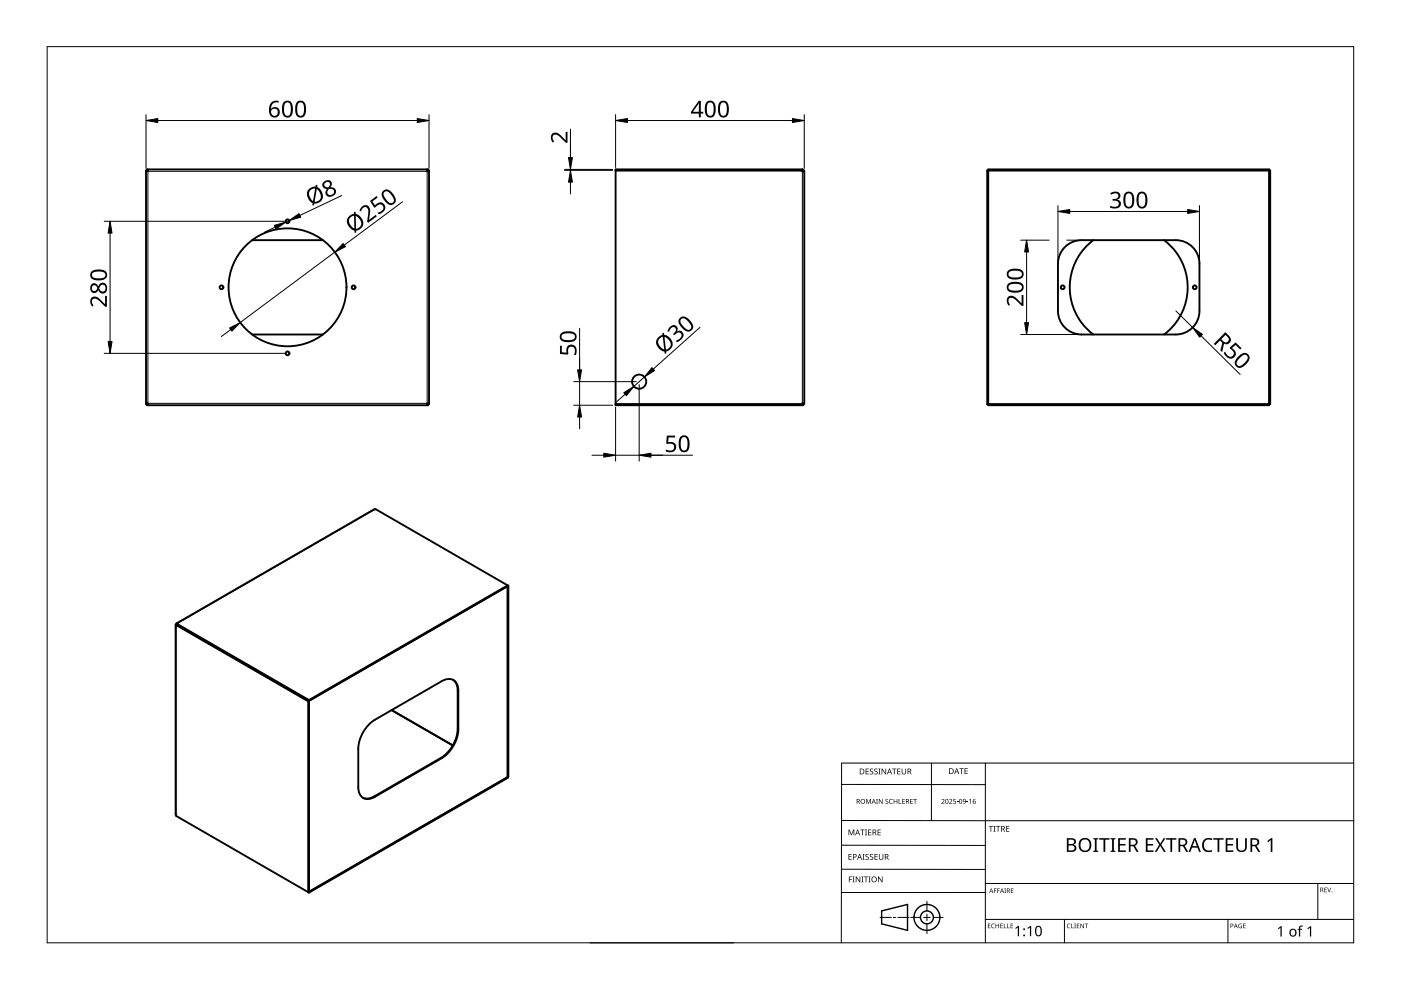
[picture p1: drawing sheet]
<svg xmlns="http://www.w3.org/2000/svg" width="297mm" height="210mm" viewBox="0 0 297 210" stroke-linecap="round" stroke-linejoin="round" font-family="sans-serif">
<g fill="none" stroke="#000" stroke-width=".4">
<path d="M31.2 36.1h-.2v49.6h.4M31.2 36.1h.2M31.2 36.3v-.4h59.5l.1 .4M31.4 35.9v.4h-.4M90.6 36.1h.2M90.6 35.9v.4h.4M90.8 36.1h.2v49.6h-.4M130.5 36.1h39.6l.2 .2M130.5 36.1h39.6M130.7 36.1h.1M170.1 35.9l.4 .4M170.1 35.9h-39.6v50h39.6"/>
<path d="M170.1 35.9v.4h.4M170.5 36.3v49.2M209.5 36.1h-.2v49.6h60v-49.6h-.2M209.5 36.1h59.6M209.5 35.9h59.6v50h-59.6zM53.5 50.9h15M225.5 52.7a5 5 0 0 1 3.8-1.8h20a5 5 0 0 1 5 5v10a5 5 0 0 1-5 5h-20a5 5 0 0 1-5-5v-10a5 5 0 0 1 1.2-3.2zM231.8 50.9a12.5 12.5 0 0 0 0 20M246.8 50.9a12.5 12.5 0 0 1 0 20M53.5 70.9h15M31 85.5h.4v.4M31.2 85.5v.4h59.5l.1-.4"/>
<path d="M91 85.5h-.4v.4M130.7 85.7h.1M170.3 85.5l-.2 .2h-39.6M170.5 85.5l-.4 .4M170.5 85.5h-.4v.4M37.2 132.5v40.2l.2 .3 28.1 16.3M37.4 132.4l-.2 .1 .2 .2v-.2M37.4 132.4l28.1 16.2M37.4 132.5l28 16.2M37.5 132.4l-.1 .1M37.5 132.4h.1M37.5 132.3l.1-.1h-.2v.2"/>
<path d="M37.5 132.3l28 16.1M37.5 132.3v.1M107.6 124.1l-28-16.2-.3 .1-41.9 24.2M107.6 124.1v40.8l-42.1 24.4M107.6 124.1l-42.1 24.3M107.6 124.1l.2 .1M107.6 124.3h.1M107.6 124.3l-42.1 24.3M107.8 124.2v40.5l-.2 .1M107.8 124.2l-42.3 24.4M50.7 140h.1M62.5 146.9h.1"/>
<path d="M62.7 146.9l-.1 .1M65.4 148.5h.1M65.4 148.7v40.5l.1-.1M65.5 148.6l-.1 .1M65.5 148.4v40.9M78.1 153.7l1.4-1.1 14.1-8.2a2.15 2.15 0 0 1 2.5-.2 2.15 2.15 0 0 1 1.1 2.3v8.1a7.8 7.8 0 0 1-3.6 6.2l-14.1 8.1a2.15 2.15 0 0 1-2.5 .3 2.15 2.15 0 0 1-1-2.3v-8.2a7.8 7.8 0 0 1 2.1-5zM83 150.6l13 7.5M83 150.6l13 7.4M96.1 144.1a2.46 2.46 0 0 1 .9 2.3v8.2a7.8 7.8 0 0 1-3.5 6.1l-14.1 8.2a2.65 2.65 0 0 1-2.5 .2M107.6 164.8l-42.1 24.3"/>
<circle cx="61" cy="46.9" r=".4"/>
<circle cx="47" cy="60.9" r=".4"/>
<circle cx="61" cy="60.9" r="12.5"/>
<circle cx="61" cy="74.9" r=".4"/>
<circle cx="75" cy="60.9" r=".4"/>
<circle cx="225.3" cy="60.9" r=".4"/>
<circle cx="253.3" cy="60.9" r=".4"/>
<circle cx="135.5" cy="80.9" r="1.5"/>
</g>
<path d="M31.4 36.3h59.2v49.2h-59.2zM170.1 36.3v49.2M79.5 108l-41.9 24.2M37.4 132.7v40.2M37.5 132.4h.1M97 154.6h.2M97 146.4l.2 .1M79.4 168.9h.1M93.5 160.7l.1 .1" fill="none" stroke="#000" stroke-width=".21"/>
<path d="M10 9.9h277v190h-277z" fill="none" stroke="#000" stroke-width=".21"/>
<g fill="none" stroke="#000" stroke-width=".21">
<path d="M178.4 179.2l30.5 .1M178.4 166.3l30.5 .1M178.5 174h108.6M197.5 161.8v12.2M208.9 161.8v38.1M287 161.8h-108.6v38.1M125.1 199.9h30.5M178.4 184.3h30.5M186.6 194.5h2.4M189.4 194.5h.5M190.4 194.5h2.4M193.1 194.5h2.1"/>
<path d="M195.8 194.5h1.4M196.5 191.1v2M196.5 193.8v1.4M196.5 195.9v2M197.9 194.5h2.1M208.9 189.2h-30.5M208.9 187.3h78.1M208.9 194.9h78.1M225.7 194.9v5M260.4 194.9v5M279.4 187.3v7.6"/>
</g>
<g fill="none" stroke="#000" stroke-width=".3">
<path d="M186.9 193.1l5.5-1.3v5.5l-5.5-1.4z"/>
<circle cx="196.5" cy="194.5" r="1.37"/>
<circle cx="196.5" cy="194.5" r="2.74"/>
</g>
<g fill="#000">
<path d="M179.9 175.9h.2l.4 1 .4-1h.2v1.2h-.1v-1.1l-.4 1.1h-.2l-.4-1.1 .1 1.1h-.2zM182.4 175.9h.9v.1h-.4v1.1h-.1v-1.1h-.4zM183.4 175.9h.4l-.1 .1v1l.1 .1h-.4l.1-.1v-1zM183.6 169.4h.2l.3 .8 .4-.8h.2v1h-.2v-.9l-.4 .9-.4-.9 .1 .9h-.2zM183.5 163h.7v.1h-.5v.4h.5v.1h-.5v.4h.5v.2h-.7zM184.1 175.9h.6v.1h-.5v.4h.5v.1h-.5v.5h.5v.1h-.6zM184.5 163.1l.4-.2 .2 .1v.1a.25 .25 0 0 0-.4-.1 .25 .25 0 0 0 0 .4 .4 .4 0 0 1 .5 .3 .4 .4 0 0 1-.3 .5 .4 .4 0 0 1-.5-.2h.1a.27 .27 0 0 0 .4 .1 .27 .27 0 0 0-.1-.4l-.3-.3zM185.4 163.1l.4-.2 .3 .1-.1 .1a.25 .25 0 0 0-.4-.1 .25 .25 0 0 0 0 .4 .4 .4 0 0 1 .5 .3 .4 .4 0 0 1-.3 .5 .4 .4 0 0 1-.5-.2h.1a.27 .27 0 0 0 .4 .1 .27 .27 0 0 0 0-.4l-.4-.3zM185.8 169.4h.3l-.1 .1v.8l.1 .1h-.3l.1-.1zM186.2 163h.5l-.2 .1v1l.2 .1h-.5l.2-.1v-1zM186.1 175.9h.6v.1h-.5v.4h.5v.1h-.5v.5h.5v.1h-.6zM186.3 169.4h.2l.5 .8v-.8h.1v1h-.1l-.6-.8v.8h-.1z"/>
<path d="M186.9 163h.2l.6 1v-1h.2v1.2h-.2l-.6-1v1h-.2zM187.8 169.5l.3-.1h.2v.2a.25 .25 0 0 0-.3-.1 .25 .25 0 0 0-.1 .3 .25 .25 0 0 0 .3 .1 .32 .32 0 0 1 0 .5 .32 .32 0 0 1-.5-.1 .25 .25 0 0 0 .4 .1 .25 .25 0 0 0 0-.4l-.3-.2zM188.6 169.5l.4-.1h.3l-.1 .2a.41 .41 0 0 0-.6 .3 .41 .41 0 0 0 .6 .4 .48 .48 0 0 1-.6-.1 .48 .48 0 0 1 0-.7zM189.1 163h1v.1h-.4v1.1h-.2v-1.1h-.4zM189.5 169.4h.1v.4h.5v-.4h.1v1h-.1v-.5h-.5v.5h-.1zM190.5 169.4h.2v.9h.4v.1h-.6zM190.2 163h.7v.1h-.5v.4h.5v.1h-.5v.4h.5v.2h-.7zM191.3 169.4h.5v.1h-.4v.3h.4v.1h-.4v.4h.4v.1h-.5zM191.2 163h.1v.8a.32 .32 0 0 0 .3 .3 .32 .32 0 0 0 .4-.4v-.7h.1v.7a.47 .47 0 0 1-.5 .5 .47 .47 0 0 1-.4-.5zM193 169.4h.5v.1h-.4v.3h.4v.1h-.4v.4h.4v.1h-.5zM193.6 169.4h.8v.1h-.3v.9h-.2v-.9h-.3zM199.6 169.5a.37 .37 0 0 1 .6 0 .37 .37 0 0 1-.2 .6l-.2 .2h.5v.1h-.7l.3-.4a.27 .27 0 0 0 .2-.3 .27 .27 0 0 0-.4-.1z"/>
<path d="M201.2 169.5a.37 .37 0 0 1 .6 0 .37 .37 0 0 1-.2 .6l-.2 .2h.5v.1h-.7l.3-.4a.27 .27 0 0 0 .3-.3 .27 .27 0 0 0-.5-.1zM202.1 169.4h.5v.1h-.4v.3a.34 .34 0 0 1 .5 .2 .34 .34 0 0 1-.2 .4 .34 .34 0 0 1-.4-.1 .29 .29 0 0 0 .4 0 .29 .29 0 0 0 0-.4 .29 .29 0 0 0-.4 0zM202.8 170l.4 .1zM203.4 162.9h.9v.1h-.4v1.1h-.1v-1.1h-.4zM204.9 170l.4 .1zM204.5 162.9h.7v.1h-.5v.4h.4v.1h-.4v.5h.5v.1h-.7zM205.5 169.6l.4-.2v1h-.2v-.9zM209.6 175.1h.9v.2h-.3v1h-.2v-1h-.4zM210.6 175.1h.5l-.2 .1v1l.2 .1h-.5l.2-.1v-1zM211.2 175.1h.9v.2h-.4v1h-.2v-1h-.3zM213.3 175.1h.7v.2h-.5v.3h.5v.2h-.5v.4h.5v.1h-.7zM255.2 178.1a1.63 1.63 0 0 1 1.9-.3l-.2 .4a1.14 1.14 0 0 0-1.4 .1 1.14 1.14 0 0 0-.2 1.4 1.11 1.11 0 0 0 1.7 .5v.3a1.52 1.52 0 0 1-2-.5 1.52 1.52 0 0 1 .2-1.9z"/>
<path d="M262.1 177.7h.4v1.9a.76 .76 0 0 0 .7 .7 .76 .76 0 0 0 .8-.7v-1.9h.4v1.9a1.12 1.12 0 0 1-1.2 1.1 1.12 1.12 0 0 1-1.1-1.1zM180 185.8h.7v.2h-.6v.4h.5v.1h-.5v.6h-.1zM179.9 181.1h.7v.1h-.5v.4h.4v.1h-.4v.5h.5v.1h-.7zM180.8 185.8h.4l-.1 .2v.9l.1 .2h-.4l.1-.2v-.9zM181.4 185.8h.2l.7 1.1v-1.1h.1v1.3h-.2l-.6-1v1h-.2zM182.6 185.8h.5l-.2 .2v.9l.2 .2h-.5l.2-.2v-.9zM182.9 181.1h.4l-.1 .1v1l.1 .1h-.4l.1-.1v-1zM183.2 185.8h.9v.2h-.4v1.1h-.2v-1.1h-.3zM183.5 181.2l.5-.1h.2v.2a.25 .25 0 0 0-.4-.1 .25 .25 0 0 0 0 .4 .4 .4 0 0 1 .4 .3 .4 .4 0 0 1-.2 .4 .4 .4 0 0 1-.5-.2 .27 .27 0 0 0 .5 .1 .27 .27 0 0 0-.1-.4l-.4-.3zM184.2 185.8h.4l-.1 .2v.9l.1 .2h-.4l.1-.2v-.9zM184.5 181.2l.4-.1h.2v.2a.25 .25 0 0 0-.4-.1 .25 .25 0 0 0 0 .4 .4 .4 0 0 1 .5 .3 .4 .4 0 0 1-.3 .4 .4 .4 0 0 1-.5-.2h.1a.27 .27 0 0 0 .4 .1 .27 .27 0 0 0-.1-.4l-.3-.3zM185.4 181.1h.7v.1h-.5v.4h.5v.1h-.5v.5h.5v.1h-.7z"/>
<path d="M186.2 185.8h.1l.7 1.1v-1.1h.1v1.3h-.2l-.6-1v1h-.1zM186.3 181.1h.2v.8a.32 .32 0 0 0 .3 .3 .32 .32 0 0 0 .3-.3v-.8h.2v.8a.47 .47 0 0 1-.5 .4 .47 .47 0 0 1-.5-.4zM209.5 195.8h.5l-.4 .1v.3h.4l-.4 .1v.4l.4 .1h-.5zM210.3 196l.3-.2 .3 .1v.1a.39 .39 0 0 0-.6 .3 .39 .39 0 0 0 .6 .4 .46 .46 0 0 1-.7-.1 .46 .46 0 0 1 .1-.6zM210.7 188.4h.6l-.4 .1v.3h.4l-.4 .1v.4h-.2zM211.4 188.4h.6l-.4 .1v.3h.4l-.4 .1v.4h-.2zM211.1 195.8h.1v.4h.5v-.4h.1v1h-.1v-.5h-.5v.5h-.1zM212.1 195.8h.5l-.4 .1v.3h.4l-.4 .1v.4l.4 .1h-.5zM212.8 195.8h.2v.9l.4 .1h-.6zM212.9 188.4h.4l-.1 .1 .1 .8h-.4l.2-.1zM213.6 195.8h.1v.9l.4 .1h-.5zM214.3 195.8h.5l-.4 .1v.3h.4l-.4 .1v.4l.4 .1h-.5z"/>
<path d="M214.3 188.4h.6l-.5 .1v.3h.4l-.4 .1v.3l.5 .1h-.6zM215.2 196.8l.6-.5h.3v2.2h-.3v-1.9l-.4 .4zM217.8 196.8l.6-.5h.2v2.2h-.2v-1.9l-.4 .4zM226.3 196l.4-.2 .3 .1-.1 .1a.39 .39 0 0 0-.6 .3 .39 .39 0 0 0 .6 .4 .46 .46 0 0 1-.6-.1 .46 .46 0 0 1 0-.6zM227.1 195.8h.2v.9l.4 .1h-.6zM227.8 195.8h.3l-.1 .1 .1 .9h-.3l.1-.1zM228.3 195.8h.5l-.4 .1v.3h.4l-.4 .1v.4l.4 .1h-.5zM229.1 195.8h.1l.5 .8v-.8h.1v1h-.1l-.5-.8v.8h-.1zM230 195.8h.7l-.3 .1v.9h-.1v-.9zM231.8 177.7h1v.2l-.3 .1v2.3l.3 .1v.2h-1v-.2l.3-.1v-2.3l-.3-.1zM233.1 177.7h2.1v.3h-.9v2.6h-.3v-2.6h-.9zM235.4 177.7h1.1v.2l-.3 .1v2.3l.3 .1v.2h-1.1v-.2l.4-.1v-2.3l-.4-.1z"/>
<path d="M237.1 177.7h1.6v.3h-1.3v.9h1.2v.4h-1.2v1h1.3v.3h-1.6zM242.9 177.7h1.7v.3h-1.3v.9h1.2v.4h-1.2v1h1.3v.3h-1.7zM244.9 177.7h.4l.7 1.2 .7-1.2h.4l-.9 1.4 1 1.5h-.4l-.8-1.2-.8 1.2h-.4l1-1.5zM247.2 177.7h2.2v.3h-.9v2.6h-.3v-2.6h-1zM257.2 177.7h2.2v.3h-.9v2.6h-.4v-2.6h-.9zM259.9 177.7h1.6v.3h-1.3v.9h1.2v.4h-1.2v1h1.3v.3h-1.6zM262.7 196l.6-.1-.1 .1a.4 .4 0 0 0-.5 .3 .4 .4 0 0 0 .5 .4v-.3l-.2-.1h.3v.5a.53 .53 0 0 1-.7-.1 .53 .53 0 0 1 .1-.7zM263.6 195.8h.5l-.4 .1v.3h.4l-.4 .1v.4l.4 .1h-.5zM268.7 178.3l.8-.6h.3v2.9h-.4v-2.5l-.5 .5zM270.9 196.8l.6-.4h.2v2.2h-.2v-1.9l-.4 .3zM275.5 196.4l.7-.1v.2h-.4l-.1 .2v.2h.4v.2h-.4v1.5h-.3v-1.5h-.3l.3-.2zM277.2 196.8l.6-.4h.2v2.2h-.3v-1.9l-.4 .3z"/>
<path d="M280.8 188.2h.5l-.4 .1v.3h.4l-.4 .1v.4l.4 .1h-.5zM281.4 188.2h.1l.3 .8 .3-.8h.1l-.3 1h-.1z"/>
<path d="M181.6 169.4h.3a.29 .29 0 0 1 .4 .2 .29 .29 0 0 1-.2 .4l.3 .4h-.2l-.2-.4h-.2v.4h-.2zM181.8 169.5v.4h.1a.2 .2 0 0 0 .2-.2 .2 .2 0 0 0-.2-.2z"/>
<path d="M181.8 175.9h.1l.5 1.2h-.2l-.1-.4h-.5l-.2 .4h-.1zM181.8 176l-.2 .6h.4z"/>
<path d="M182.3 163h.4a.61 .61 0 0 1 .6 .6 .61 .61 0 0 1-.7 .6h-.3zM182.4 163.1v.9h.2a.48 .48 0 0 0 .5-.4 .48 .48 0 0 0-.5-.5z"/>
<path d="M182.4 169.9a.51 .51 0 0 1 1 0 .51 .51 0 0 1-1 0zM182.6 169.9a.4 .4 0 0 0 .8 0 .4 .4 0 0 0-.8 0z"/>
<path d="M185 175.9h.3a.35 .35 0 0 1 .5 .2 .35 .35 0 0 1-.3 .5l.4 .5h-.2l-.3-.5h-.2v.5h-.2zM185.2 176v.5h.1a.23 .23 0 0 0 .3-.3 .23 .23 0 0 0-.3-.2z"/>
<path d="M185.2 169.4l.5 1-.3-.3h-.4l-.2 .3zM185.2 169.5l-.1 .5h.3z"/>
<path d="M188.5 163h.2l.4 1.2h-.1l-.2-.4h-.5l-.1 .4h-.2zM188.6 163.1l-.2 .6h.4z"/>
<path d="M192.1 169.4h.3a.29 .29 0 0 1 .3 .2 .29 .29 0 0 1-.2 .4l.3 .4h-.1l-.3-.4h-.2v.4h-.1zM192.2 169.5v.4h.2a.2 .2 0 0 0 .2-.2 .2 .2 0 0 0-.3-.2z"/>
<path d="M192.4 163h.4a.35 .35 0 0 1 .4 .2 .35 .35 0 0 1-.2 .4l.3 .6h-.2l-.3-.5h-.2v.5h-.2zM192.6 163.1v.4h.2a.23 .23 0 0 0 .3-.2 .23 .23 0 0 0-.3-.2z"/>
<path d="M200.5 169.5l.4-.1 .2 .2v.5l-.2 .3h-.3l-.2-.2zM200.6 169.6v.1a.37 .37 0 0 0-.1 .4 .37 .37 0 0 0 .4 .2 .4 .4 0 0 0 .1-.5 .4 .4 0 0 0-.4-.2z"/>
<path d="M201.2 162.9h.4a.61 .61 0 0 1 .6 .6 .61 .61 0 0 1-.6 .6h-.4zM201.4 163v1h.1a.48 .48 0 0 0 .5-.5 .48 .48 0 0 0-.4-.5z"/>
<path d="M202.8 162.9h.1l.5 1.2h-.2l-.1-.4h-.5l-.1 .4h-.2zM202.8 163l-.1 .6h.3z"/>
<path d="M203.5 169.5l.3-.1 .2 .2v.5l-.2 .3h-.3l-.1-.2zM203.5 169.6v.1a.37 .37 0 0 0-.1 .4 .37 .37 0 0 0 .4 .2 .4 .4 0 0 0 .1-.5 .4 .4 0 0 0-.4-.2z"/>
<path d="M204.2 169.5a.49 .49 0 0 1 .6 .4 .49 .49 0 0 1-.4 .5l-.2-.1h.4l.1-.4a.32 .32 0 0 1-.5 .1 .32 .32 0 0 1 0-.5zM204.3 169.7a.22 .22 0 0 0 .4 0 .22 .22 0 0 0-.4 0z"/>
<path d="M206.4 169.5l.4-.1-.3 .2-.1 .3a.35 .35 0 0 1 .5 .2 .35 .35 0 0 1-.4 .4 .35 .35 0 0 1-.3-.4zM206.4 170.1a.22 .22 0 0 0 .4 0 .22 .22 0 0 0-.4 0z"/>
<path d="M212.3 175.1h.3a.35 .35 0 0 1 .4 .3 .35 .35 0 0 1-.2 .4l.3 .5h-.2l-.3-.5h-.2v.5h-.1zM212.4 175.2v.5h.2a.23 .23 0 0 0 .3-.2 .23 .23 0 0 0-.3-.3z"/>
<path d="M226.2 177.7h.8a.76 .76 0 0 1 1 .3 .76 .76 0 0 1-.2 1l-.2 .1a.8 .8 0 0 1 .6 .9 .8 .8 0 0 1-1 .6h-1zM226.6 179.3v1h.5a.55 .55 0 0 0 .7-.5 .55 .55 0 0 0-.7-.5zM226.6 178v.9h.5a.5 .5 0 0 0 .6-.5 .5 .5 0 0 0-.7-.4z"/>
<path d="M229 178.1a1.44 1.44 0 0 1 1.9-.2 1.44 1.44 0 0 1 .4 1.9 1.39 1.39 0 0 1-1.9 .8 1.39 1.39 0 0 1-.7-1.9zM229.4 178.2a1.23 1.23 0 0 0 .5 2.1 1.23 1.23 0 0 0 1.1-.9 1.23 1.23 0 0 0-.5-1.3l-.7-.1z"/>
<path d="M239.3 177.7h.8a.84 .84 0 0 1 1.1 .6 .84 .84 0 0 1-.6 1l.8 1.3h-.4l-.7-1.2h-.6v1.2h-.4zM239.7 178v1.1h.4a.56 .56 0 0 0 .7-.5 .56 .56 0 0 0-.7-.6z"/>
<path d="M249.9 177.7h.8a.84 .84 0 0 1 1 .6 .84 .84 0 0 1-.6 1l.8 1.3h-.4l-.7-1.2h-.6v1.2h-.3zM250.2 178v1.1h.5a.56 .56 0 0 0 .7-.5 .56 .56 0 0 0-.7-.6z"/>
<path d="M265.1 177.7h.8a.84 .84 0 0 1 1.1 .6 .84 .84 0 0 1-.6 1l.8 1.3h-.4l-.7-1.2h-.6v1.2h-.4zM265.5 178v1.1h.4a.56 .56 0 0 0 .7-.5 .56 .56 0 0 0-.7-.6z"/>
<path d="M180.8 181.1h.4a.41 .41 0 0 1 .4 .5 .41 .41 0 0 1-.6 .2v.5h-.2zM181 181.2v.5a.29 .29 0 0 0 .5-.3 .29 .29 0 0 0-.5-.2z"/>
<path d="M182.2 181.1h.1l.5 1.2h-.2l-.1-.4h-.5l-.1 .4h-.2zM182.3 181.2l-.2 .6h.3z"/>
<path d="M184.7 186.5a.61 .61 0 0 1 1.2 0 .61 .61 0 0 1-1.2 0zM184.9 186.5a.45 .45 0 0 0 .9 0 .45 .45 0 0 0-.9 0z"/>
<path d="M187.6 181.1h.3a.35 .35 0 0 1 .5 .2 .35 .35 0 0 1-.3 .4l.4 .6h-.2l-.3-.5h-.3v.5h-.1zM187.7 181.2v.5h.2a.23 .23 0 0 0 .3-.3 .23 .23 0 0 0-.3-.2z"/>
<path d="M210.1 188.4l.5 .9-.2-.3h-.4l-.3 .3zM210.2 188.5l-.2 .4h.3z"/>
<path d="M212.4 188.4l.5 .9-.3-.3h-.3l-.3 .3zM212.4 188.5l-.1 .4h.3z"/>
<path d="M213.5 188.4h.2a.28 .28 0 0 1 .4 .2 .28 .28 0 0 1-.2 .3l.3 .4-.4-.4h-.2v.4h-.1zM213.6 188.5v.3h.1a.19 .19 0 0 0 .3-.2 .19 .19 0 0 0-.3-.1z"/>
<path d="M219.7 196.4a.79 .79 0 0 1 1 .1 .79 .79 0 0 1 .2 .9 .8 .8 0 0 1-.7 1.1 .8 .8 0 0 1-.8-1.1zM219.9 196.6a1.2 1.2 0 0 0 .3 1.7 1.15 1.15 0 0 0 .1-1.8z"/>
<path d="M253.1 177.7h.4l1.1 2.9h-.4l-.3-.9h-1.2l-.3 .9h-.4zM253.3 178.1l-.4 1.3h.9z"/>
<path d="M260.9 195.8h.2a.32 .32 0 0 1 .4 .4 .32 .32 0 0 1-.5 .2v.4h-.1zM261 195.9v.4a.24 .24 0 0 0 .4-.2 .24 .24 0 0 0-.4-.2z"/>
<path d="M262 195.8l.4 1-.2-.3h-.4l-.2 .3zM262 196l-.1 .4h.3z"/>
<path d="M273.6 197.1a.82 .82 0 0 1 1.2 .1 .82 .82 0 0 1-.2 1.2 .82 .82 0 0 1-1.2-.4zM273.8 197.2a.6 .6 0 0 0-.1 .8 .6 .6 0 0 0 .8 .2l.1-.3a.53 .53 0 0 0-.1-.6 .53 .53 0 0 0-.7-.1z"/>
<path d="M279.9 188.2h.3a.28 .28 0 0 1 .3 .2 .28 .28 0 0 1-.1 .3l.2 .5-.3-.4h-.2v.4h-.2zM280.1 188.3v.4h.1a.19 .19 0 0 0 .2-.2 .19 .19 0 0 0-.2-.2z"/>
<circle cx="217.1" cy="198.3" r=".2"/>
<circle cx="217.1" cy="197" r=".2"/>
<circle cx="282.4" cy="189.1" r=".09"/>
</g>
<g fill="none" stroke="#000" stroke-width=".21">
<path d="M31 24.3v11.4M33.5 25.6h55M91 24.3v11.4M119.7 36.1h10.2M119.7 35.9h10.2M120.9 27.4v8.7M120.9 38.6v2.5M130.5 24.3v11.2M133 25.6h35M170.5 24.3v11.4M22.1 46.9h38.2M23.3 49.4v23"/>
<path d="M58.3 48.2l-2.2 1M61.3 46.7l-.7 .4M71 53.5l-20.1 14.9M72.4 41.5l-8.8 4.2M85.4 42.8l-12.4 9.2M216.4 50.9h6M217.7 53.4v15M224.3 43.6v11.7M226.2 50.9h2.5M226.8 44.8h25M254.3 43.6v11.7M22.1 74.9h38.2"/>
<path d="M48.9 69.9l-2 1.5M122.9 69.6v16.3M136.6 79.9l-2.2 2M148.4 69.4l-9.9 8.9M216.4 70.9h12.3M249.3 65.9l3.6 3.5M254.6 71.2l8.3 8.2M121.6 80.9h13.3M121.6 85.9h8.3M122.9 88.4v2.5M125.5 96.5h2.5M130.5 86.3v11.5"/>
<path d="M130.5 96.5h16.3M132.5 83.6l-1.8 1.7M135.5 81.5v16.3"/>
</g>
<g fill="#000" stroke="#000" stroke-width=".21">
<path d="M31 25.6l2.5-.5v.9zM88.5 25.1l2.5 .5-2.5 .4zM120.9 36.1l.5 2.5h-.9zM120.5 33.4h.9l-.5 2.5zM130.5 25.6l2.5-.5v.9zM168 25.1l2.5 .5-2.5 .4zM23.3 46.9l.5 2.5h-.9zM58.2 47.8l2.4-.7-2.1 1.4zM61.3 46.7l2.1-1.4 .4 .8zM72.7 51.6l.5 .7-2.2 1.2zM217.7 50.9l.4 2.5h-.9zM224.3 44.8l2.5-.4v.9z"/>
<path d="M251.8 44.4l2.5 .4-2.5 .5zM22.9 72.4h.9l-.5 2.5zM48.7 69.5l2.2-1.1-1.7 1.8zM122.5 78.4h.8l-.4 2.5zM138.2 77.9l.6 .7-2.2 1.3zM217.2 68.4h.9l-.4 2.5zM252.9 69.4l2 1.5-.6 .6zM122.9 85.9l.4 2.5h-.8zM128 96.1l2.5 .4-2.5 .4zM132.3 83.3l2.1-1.4-1.6 2zM135.5 96.5l2.5-.4v.8z"/>
</g>
<g fill="#000">
<path d="M117 28.4a1.5 1.5 0 0 1 2.2 .6l.7 .7v-1.7h.4v2.3h-.3l-1.2-1.1a.98 .98 0 0 0-1.6-.3v.5l.3 .6-.3 .2a1.46 1.46 0 0 1-.2-1.8zM76.6 43.9a1.06 1.06 0 0 1 1.4-.3 1.06 1.06 0 0 1 .5 1.3l-.2 1.7 1.4-1 .2 .3-1.9 1.3-.2-.2 .3-1.6a.98 .98 0 0 0-.8-1.5l-.4 .3-.3 .6-.4-.1zM78.4 42.6l1.4-1 .3 .3-1.1 .8 .5 .9a1.17 1.17 0 0 1 2-.3 1.17 1.17 0 0 1-.6 1.9l-.6 .2-.3-.3a1.03 1.03 0 0 0 1.1-1.5 .93 .93 0 0 0-1.5 .4h-.3zM235.4 41a1.25 1.25 0 0 1 1.2-.4 1.25 1.25 0 0 1 .9 .9 .85 .85 0 0 1-.7 .8 .93 .93 0 0 1 .9 1.1 .93 .93 0 0 1-1.1 .8l-1.2-.2v-.4a1.24 1.24 0 0 0 1.8-.3 .71 .71 0 0 0-1-.8h-.3v-.3a.81 .81 0 0 0 .9-.1 .81 .81 0 0 0 .3-.8 1.02 1.02 0 0 0-1.5 0zM19.4 63.2a1.5 1.5 0 0 1 2.1 .6l.8 .7v-1.8h.4v2.3h-.4l-1.1-1.1a.98 .98 0 0 0-1.7-.2v.4l.3 .7-.3 .2a1.47 1.47 0 0 1-.1-1.8zM118.7 73.3h.4v1.4l1 .1a1.17 1.17 0 0 1 1-1.8 1.17 1.17 0 0 1 1.1 1.6l-.1 .7h-.4a1.03 1.03 0 0 0 .2-1.1 1.03 1.03 0 0 0-.8-.7 .93 .93 0 0 0-.6 1.5l-.1 .2-1.7-.1zM142.1 69.3a.88 .88 0 0 1 1.2-.2 .88 .88 0 0 1 .2 1.2 .93 .93 0 0 1 1.3 .2 .93 .93 0 0 1-.2 1.3l-1.1 .7-.2-.3a1.24 1.24 0 0 0 1.1-1.4 .71 .71 0 0 0-1.2 .1l-.3 .2-.2-.3a.81 .81 0 0 0 .6-.6 .81 .81 0 0 0-.3-.8 1.02 1.02 0 0 0-1.1 .9h-.4zM213.7 63a1.5 1.5 0 0 1 2.2 .6l.7 .7v-1.7h.4v2.3h-.4l-1.1-1.1a.98 .98 0 0 0-1.6-.3l-.1 .5 .3 .6-.2 .2a1.47 1.47 0 0 1-.2-1.8zM259.8 74.5a1.03 1.03 0 0 0 1.6 .9 .93 .93 0 0 0-.6-1.5l-.1-.2 1.3-1.1 1.2 1.2-.2 .3-1-1-.8 .7a1.17 1.17 0 0 1 .6 1.9 1.17 1.17 0 0 1-2-.3l-.3-.6zM141.4 92.4h1.7v.3h-1.4v1.1a1.17 1.17 0 0 1 1.7 .9 1.17 1.17 0 0 1-1.6 1.2l-.6-.2v-.4a1.03 1.03 0 0 0 1 .3 1.03 1.03 0 0 0 .7-.8 .93 .93 0 0 0-1.4-.7l-.3-.1z"/>
<path d="M57.5 21.7l.6-.3 .5-.1 .5 .1v.4a1.18 1.18 0 0 0-1.6 1.3 1.08 1.08 0 0 1 1.6-.1 1.08 1.08 0 0 1-.1 1.6 1.22 1.22 0 0 1-1.4 .1 1.22 1.22 0 0 1-.6-1.3l.1-.9zM57.4 23.8a.76 .76 0 0 0 1.5 0 .76 .76 0 0 0-1.5 0z"/>
<path d="M60.2 21.6a1.16 1.16 0 0 1 1.3-.1 1.16 1.16 0 0 1 .6 1.2 1.69 1.69 0 0 1-1 2.2 1.27 1.27 0 0 1-1.3-1.6l.1-1.1zM60.5 21.9a2.16 2.16 0 0 0 .3 2.6 .82 .82 0 0 0 .9-1 1.35 1.35 0 0 0-.8-1.8z"/>
<path d="M63 21.6a1.16 1.16 0 0 1 1.3-.1 1.16 1.16 0 0 1 .6 1.2 1.69 1.69 0 0 1-1 2.2 1.27 1.27 0 0 1-1.3-1.6l.1-1.1zM63.3 21.9a2.16 2.16 0 0 0 .3 2.6 .82 .82 0 0 0 .9-1 1.35 1.35 0 0 0-.8-1.8z"/>
<path d="M68.6 38.6a.93 .93 0 0 1 1.1-.4 .93 .93 0 0 1 .6 .9l-.2 .6a1 1 0 0 1 1.2 .8 1 1 0 0 1-1 1.2 .94 .94 0 0 1-1.2-.4 .94 .94 0 0 1 .2-1.2l-.1-.1a.85 .85 0 0 1-.8-.5 .85 .85 0 0 1 .2-.9zM69.4 40.7a.7 .7 0 0 0 1.4 0 .7 .7 0 0 0-1.4 0zM68.8 39.2a.6 .6 0 0 0 1.2 0 .6 .6 0 0 0-1.2 0z"/>
<path d="M148.1 21.4h.5v2.3h.5v.4h-.5v.8h-.4v-.8h-1.7v-.4zM148.2 21.8l-1.3 1.9h1.3z"/>
<path d="M149.9 21.6a1.16 1.16 0 0 1 1.3-.1 1.16 1.16 0 0 1 .5 1.2 1.69 1.69 0 0 1-1 2.2 1.27 1.27 0 0 1-1.3-1.6l.1-1.1zM150.1 21.9a2.16 2.16 0 0 0 .3 2.6 .82 .82 0 0 0 .9-1 1.35 1.35 0 0 0-.7-1.8z"/>
<path d="M152.7 21.6a1.16 1.16 0 0 1 1.3-.1 1.16 1.16 0 0 1 .5 1.2 1.69 1.69 0 0 1-1 2.2 1.27 1.27 0 0 1-1.3-1.6l.1-1.1zM152.9 21.9a2.16 2.16 0 0 0 .3 2.6 .82 .82 0 0 0 .9-1 1.35 1.35 0 0 0-.7-1.8z"/>
<path d="M19.4 57.6a2.6 2.6 0 0 1 3.2 .2 1.22 1.22 0 0 1-.2 1.3 1.22 1.22 0 0 1-1.3 .3 1.53 1.53 0 0 1-2-1zM19.7 57.8a.75 .75 0 0 0 0 1 .75 .75 0 0 0 .9 .2h1a.69 .69 0 0 0 .8-.7 .69 .69 0 0 0-.8-.7h-1.3z"/>
<path d="M65.4 40.1a1.93 1.93 0 0 1 1.5-.5l.1-.4h.3l-.1 .5a1.81 1.81 0 0 1 1.3 1.9 1.81 1.81 0 0 1-1.7 1.6h-.2v.4l-.4-.1 .1-.4a2.05 2.05 0 0 1-.9-3zM67.2 40.1l-.5 2.7a1.23 1.23 0 0 0 1.3-.8 1.23 1.23 0 0 0-.3-1.4zM65.8 40.4a1.64 1.64 0 0 0 .6 2.2l.4-2.6h-.5z"/>
<path d="M73.9 45.9l.5-.4 .7-.2-.1-.4h.4v.4a1.81 1.81 0 0 1 1.6 1.7 1.81 1.81 0 0 1-1.3 1.9h-.2v.4h-.3l-.1-.4a1.93 1.93 0 0 1-1.2-3zM75.4 45.8l.1 2.7a1.23 1.23 0 0 0 1.1-1 1.23 1.23 0 0 0-.6-1.3zM74.3 46.2a1.34 1.34 0 0 0 .4 2l.4 .2v-2.7z"/>
<path d="M81.2 40.5a1.35 1.35 0 0 1 2.1 .6 1.36 1.36 0 0 1 .1 2.2 1.57 1.57 0 0 1-2-1l-.5-1zM81.4 40.8a1.92 1.92 0 0 0 .9 1.9 .69 .69 0 0 0 1 .3 .69 .69 0 0 0 0-1.1 1.91 1.91 0 0 0-1.6-1.3z"/>
<path d="M213.7 60.2a2.6 2.6 0 0 1 3.2 .2 1.22 1.22 0 0 1-.2 1.3 1.22 1.22 0 0 1-1.2 .4 1.53 1.53 0 0 1-2-1zM214 60.5a.75 .75 0 0 0 0 .9 .75 .75 0 0 0 .9 .2h1a.69 .69 0 0 0 .8-.7 .69 .69 0 0 0-.8-.7h-1.3z"/>
<path d="M213.7 57.4a2.6 2.6 0 0 1 3.2 .2 1.22 1.22 0 0 1-.2 1.3 1.22 1.22 0 0 1-1.2 .4 1.53 1.53 0 0 1-2-1zM214 57.7a.75 .75 0 0 0 0 .9 .75 .75 0 0 0 .9 .2h1a.69 .69 0 0 0 .8-.7 .69 .69 0 0 0-.8-.7h-1.3z"/>
<path d="M238.6 40.9a1.16 1.16 0 0 1 1.3-.1 1.16 1.16 0 0 1 .6 1.2 1.69 1.69 0 0 1-1 2.2 1.27 1.27 0 0 1-1.3-1.6l.1-1.1zM238.9 41.2a2.16 2.16 0 0 0 .2 2.6 .82 .82 0 0 0 .9-1 1.35 1.35 0 0 0-.7-1.8z"/>
<path d="M241.4 40.9a1.16 1.16 0 0 1 1.3-.1 1.16 1.16 0 0 1 .6 1.2 1.69 1.69 0 0 1-1 2.2 1.27 1.27 0 0 1-1.3-1.6l.1-1.1zM241.7 41.2a2.16 2.16 0 0 0 .2 2.6 .82 .82 0 0 0 .9-1 1.35 1.35 0 0 0-.7-1.8z"/>
<path d="M19.5 60.2a.88 .88 0 0 1 1.3 .5 1 1 0 0 1 1.3-.7 1 1 0 0 1 .6 1.3 .94 .94 0 0 1-.9 .9 .94 .94 0 0 1-1-.7 .91 .91 0 0 1-1.1 .6 .91 .91 0 0 1-.6-1.2zM21.1 61.1a.69 .69 0 0 0 1.3 0 .69 .69 0 0 0-1.3 0zM19.5 61.1a.58 .58 0 0 0 1.1 0 .58 .58 0 0 0-1.1 0z"/>
<path d="M118.9 70.7a2.6 2.6 0 0 1 3.3 .2 1.22 1.22 0 0 1-.3 1.3 1.22 1.22 0 0 1-1.2 .3 1.53 1.53 0 0 1-2-1zM119.2 70.9a.75 .75 0 0 0 0 1 .75 .75 0 0 0 .9 .2h1a.69 .69 0 0 0 .8-.7 .69 .69 0 0 0-.8-.7h-1.3z"/>
<path d="M140.4 70.6h.4v.4a1.81 1.81 0 0 1 1.7 1.5 1.81 1.81 0 0 1-1.1 2h-.2l.1 .4-.4 .1v-.5a1.84 1.84 0 0 1-1.6-1.2 1.84 1.84 0 0 1 .6-2l.6-.3zM140.9 71.4l.3 2.7a1.23 1.23 0 0 0 1-1 1.23 1.23 0 0 0-.7-1.3zM139.8 71.8l-.1 .1a1.34 1.34 0 0 0 .7 2l.4 .2-.3-2.7z"/>
<path d="M144.1 67.5a1.35 1.35 0 0 1 2.2 .4 1.36 1.36 0 0 1 .2 2.2 1.57 1.57 0 0 1-2.1-.8l-.5-1zM144.5 67.6a1.34 1.34 0 0 0 .6 1.8l.2 .2a.69 .69 0 0 0 1.1 .2 .69 .69 0 0 0-.1-1.1 1.91 1.91 0 0 0-1.7-1.2z"/>
<path d="M259.8 70.4l.7 .7a1 1 0 0 1 .4 1.4 1 1 0 0 1-1.4 .4l-.4 1.8-.4-.4 .5-1.6-.5-.5-1 1-.4-.3zM259.8 71l-.9 .9 .4 .4a.67 .67 0 0 0 1 .1 .67 .67 0 0 0-.1-1z"/>
<path d="M262.5 75.6a1.35 1.35 0 0 1 2.2-.4 1.58 1.58 0 0 1-.7 2.2 1.2 1.2 0 0 1-1.2 .6 1.2 1.2 0 0 1-1-.9l.2-.8zM262.9 75.9l-.5 .5a.69 .69 0 0 0 0 1 .69 .69 0 0 0 1-.1 1.91 1.91 0 0 0 1.1-1.8 .8 .8 0 0 0-1.4 .2z"/>
<path d="M144.3 92.6a1.16 1.16 0 0 1 1.3-.1 1.16 1.16 0 0 1 .6 1.2 1.69 1.69 0 0 1-1 2.2 1.27 1.27 0 0 1-1.3-1.6l.1-1zM144.6 92.9a2.16 2.16 0 0 0 .3 2.6 .82 .82 0 0 0 .9-1.1 1.35 1.35 0 0 0-.8-1.7z"/>
</g>
</svg>
